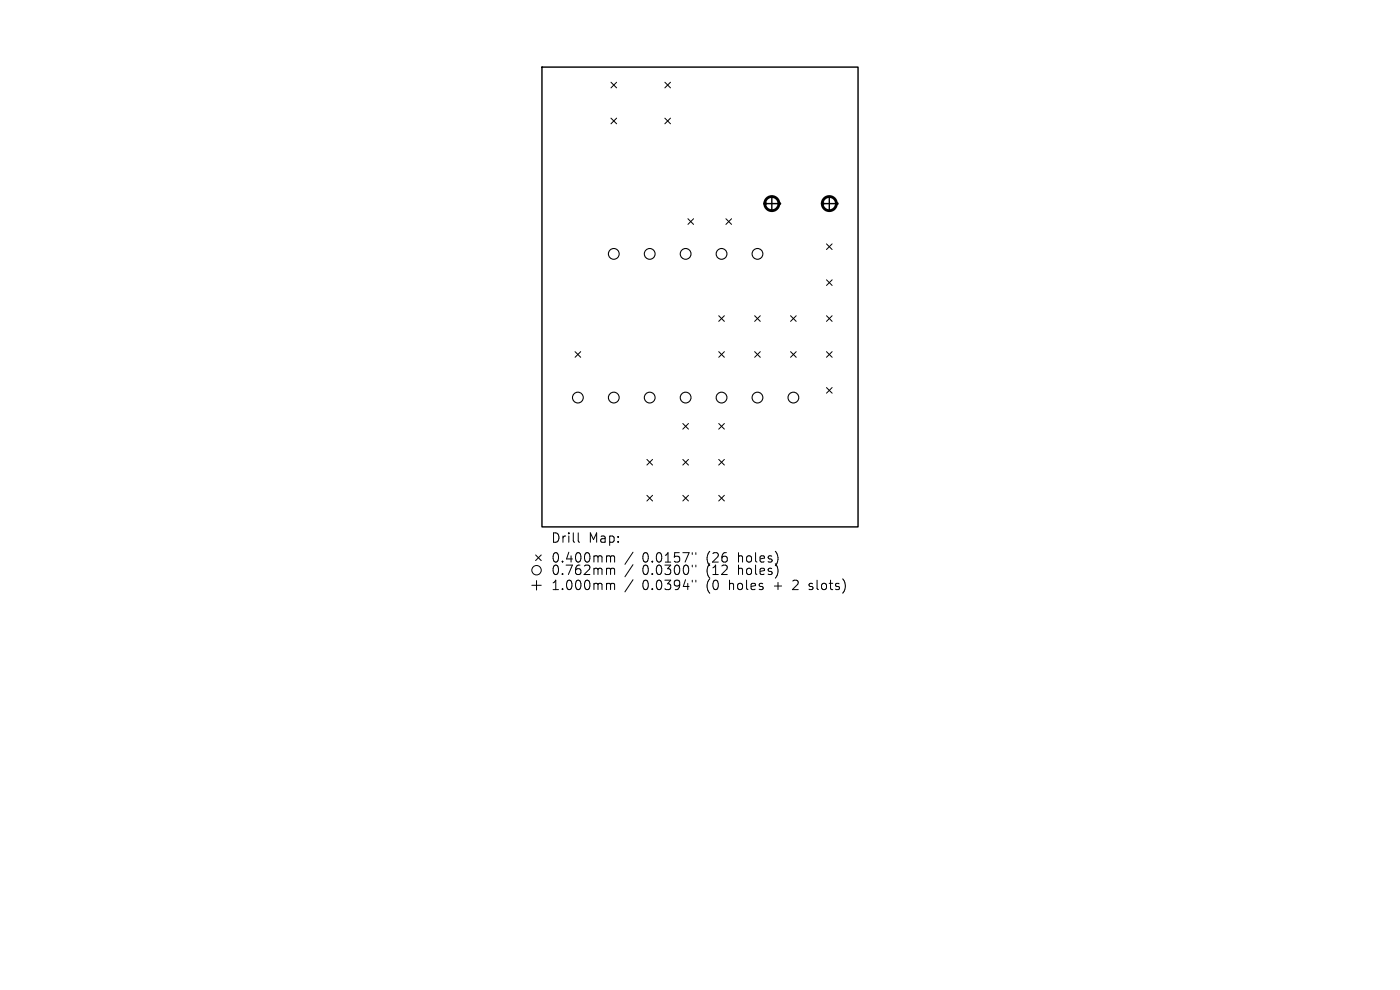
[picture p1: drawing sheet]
<svg xmlns="http://www.w3.org/2000/svg" width="297mm" height="210mm" viewBox="0 0 297 210" stroke-linecap="round" stroke-linejoin="round" font-family="sans-serif">
<defs><g id="words">
<g font-size="2.8">
<text x="116.8" y="115.4">Drill</text>
<text x="116.8" y="119.6">0.400mm</text>
<text x="124.8" y="115.4">Map:</text>
<text x="136.3" y="119.6">0.0157&quot;</text>
<text x="150" y="119.6">(26</text>
<text x="156.9" y="119.6">holes)</text>
<text x="116.8" y="122.3">0.762mm</text>
<text x="116.8" y="125.5">1.000mm</text>
<text x="136.3" y="122.3">0.0300&quot;</text>
<text x="136.3" y="125.5">0.0394&quot;</text>
<text x="150" y="122.3">(12</text>
<text x="150" y="125.5">(0</text>
<text x="155" y="125.5">holes</text>
<text x="156.9" y="122.3">holes)</text>
<text x="164.7" y="125.5">+</text>
<text x="168.9" y="125.5">2</text>
<text x="172.5" y="125.5">slots)</text>
</g>
</g></defs>
<path d="M115 14.2h67v97.6h-67zM162.2 43.2h3M163.7 41.7v3M174.4 43.2h3M175.9 41.7v3" fill="none" stroke="#000" stroke-width=".3"/>
<g fill="none" stroke="#000" stroke-width=".21">
<path d="M129.6 17.4l1.2 1.2M130.8 17.4l-1.2 1.2M141 17.4l1.2 1.2M142.2 17.4l-1.2 1.2M129.6 25.1l1.2 1.2M130.8 25.1l-1.2 1.2M141 25.1l1.2 1.2M142.2 25.1l-1.2 1.2M145.9 46.4l1.2 1.2M147.1 46.4l-1.2 1.2M154 46.4l1.2 1.2M155.2 46.4l-1.2 1.2"/>
<path d="M175.3 51.7l1.2 1.2M175.3 59.4l1.2 1.2M176.5 59.4l-1.2 1.2M176.5 51.7l-1.2 1.2M122 74.6l1.2 1.2M123.2 74.6l-1.2 1.2M152.5 67l1.2 1.2M152.5 74.6l1.2 1.2M153.7 67l-1.2 1.2M153.7 74.6l-1.2 1.2M160.1 74.6l1.2 1.2M160.1 67l1.2 1.2"/>
<path d="M161.3 74.6l-1.2 1.2M161.3 67l-1.2 1.2M167.7 74.6l1.2 1.2M167.7 67l1.2 1.2M168.9 67l-1.2 1.2M168.9 74.6l-1.2 1.2M175.3 67l1.2 1.2M175.3 74.6l1.2 1.2M176.5 67l-1.2 1.2M176.5 74.6l-1.2 1.2M137.2 97.5l1.2 1.2M138.4 97.5l-1.2 1.2"/>
<path d="M144.9 89.8l1.2 1.2M144.9 97.5l1.2 1.2M146.1 89.8l-1.2 1.2M146.1 97.5l-1.2 1.2M152.5 97.5l1.2 1.2M152.5 89.8l1.2 1.2M153.7 89.8l-1.2 1.2M153.7 97.5l-1.2 1.2M175.3 82.2l1.2 1.2M176.5 82.2l-1.2 1.2M113.6 117.7l1.2 1.2M114.8 117.7l-1.2 1.2"/>
<path d="M122.7 113v1.7l.3 .3M129 117.9l.4 .1 .1 .2M129.5 118.2l.3-.3 .5 .1 .1 1.2M129.5 118.2v1M134.3 117.1l-1.7 2.6M134.3 119.8l-1.7 2.6M137.2 105.1l1.2 1.2M138.4 105.1l-1.2 1.2M144.9 105.1l1.2 1.2M146.1 105.1l-1.2 1.2M146.9 117.2v.4M146.9 119.9v.4"/>
<path d="M147.6 117.2v.4M147.6 119.9v.4M152.5 105.1l1.2 1.2M153.7 105.1l-1.2 1.2M112.8 124.2h2M113.8 123.2v2M129 120.5l.4 .1 .1 .2M129 123.7l.4 .1 .1 .2M129.5 120.8v1.1M129.5 124v1.1M129.5 120.8l.3-.3 .5 .1 .1 1.3M129.5 124l.3-.3 .5 .1 .1 1.3"/>
<path d="M134.3 123l-1.7 2.6M146.9 123.1v.4M147.6 123.1v.4M171.6 125l.2 .1M171.7 123.8v.5"/>
<circle cx="113.8" cy="121" r="1"/>
</g>
<g fill="none" stroke="#000" stroke-width=".23">
<circle cx="130.2" cy="53.9" r="1.14"/>
<circle cx="137.8" cy="53.9" r="1.14"/>
<circle cx="145.5" cy="53.9" r="1.14"/>
<circle cx="153.1" cy="53.9" r="1.14"/>
<circle cx="160.7" cy="53.9" r="1.14"/>
<circle cx="122.6" cy="84.3" r="1.14"/>
<circle cx="130.2" cy="84.3" r="1.14"/>
<circle cx="137.8" cy="84.3" r="1.14"/>
<circle cx="145.5" cy="84.3" r="1.14"/>
<circle cx="153.1" cy="84.3" r="1.14"/>
<circle cx="160.7" cy="84.3" r="1.14"/>
<circle cx="168.3" cy="84.3" r="1.14"/>
</g>
<g fill="#000">
<circle cx="162.2" cy="43.2" r=".3"/>
<circle cx="165.2" cy="43.2" r=".3"/>
<circle cx="174.4" cy="43.2" r=".3"/>
<circle cx="177.4" cy="43.2" r=".3"/>
</g>
<g fill="none" stroke="#000" stroke-width=".6">
<circle cx="163.7" cy="43.2" r="1.5"/>
<circle cx="175.9" cy="43.2" r="1.5"/>
</g>
<use href="#words"/>
</svg>
